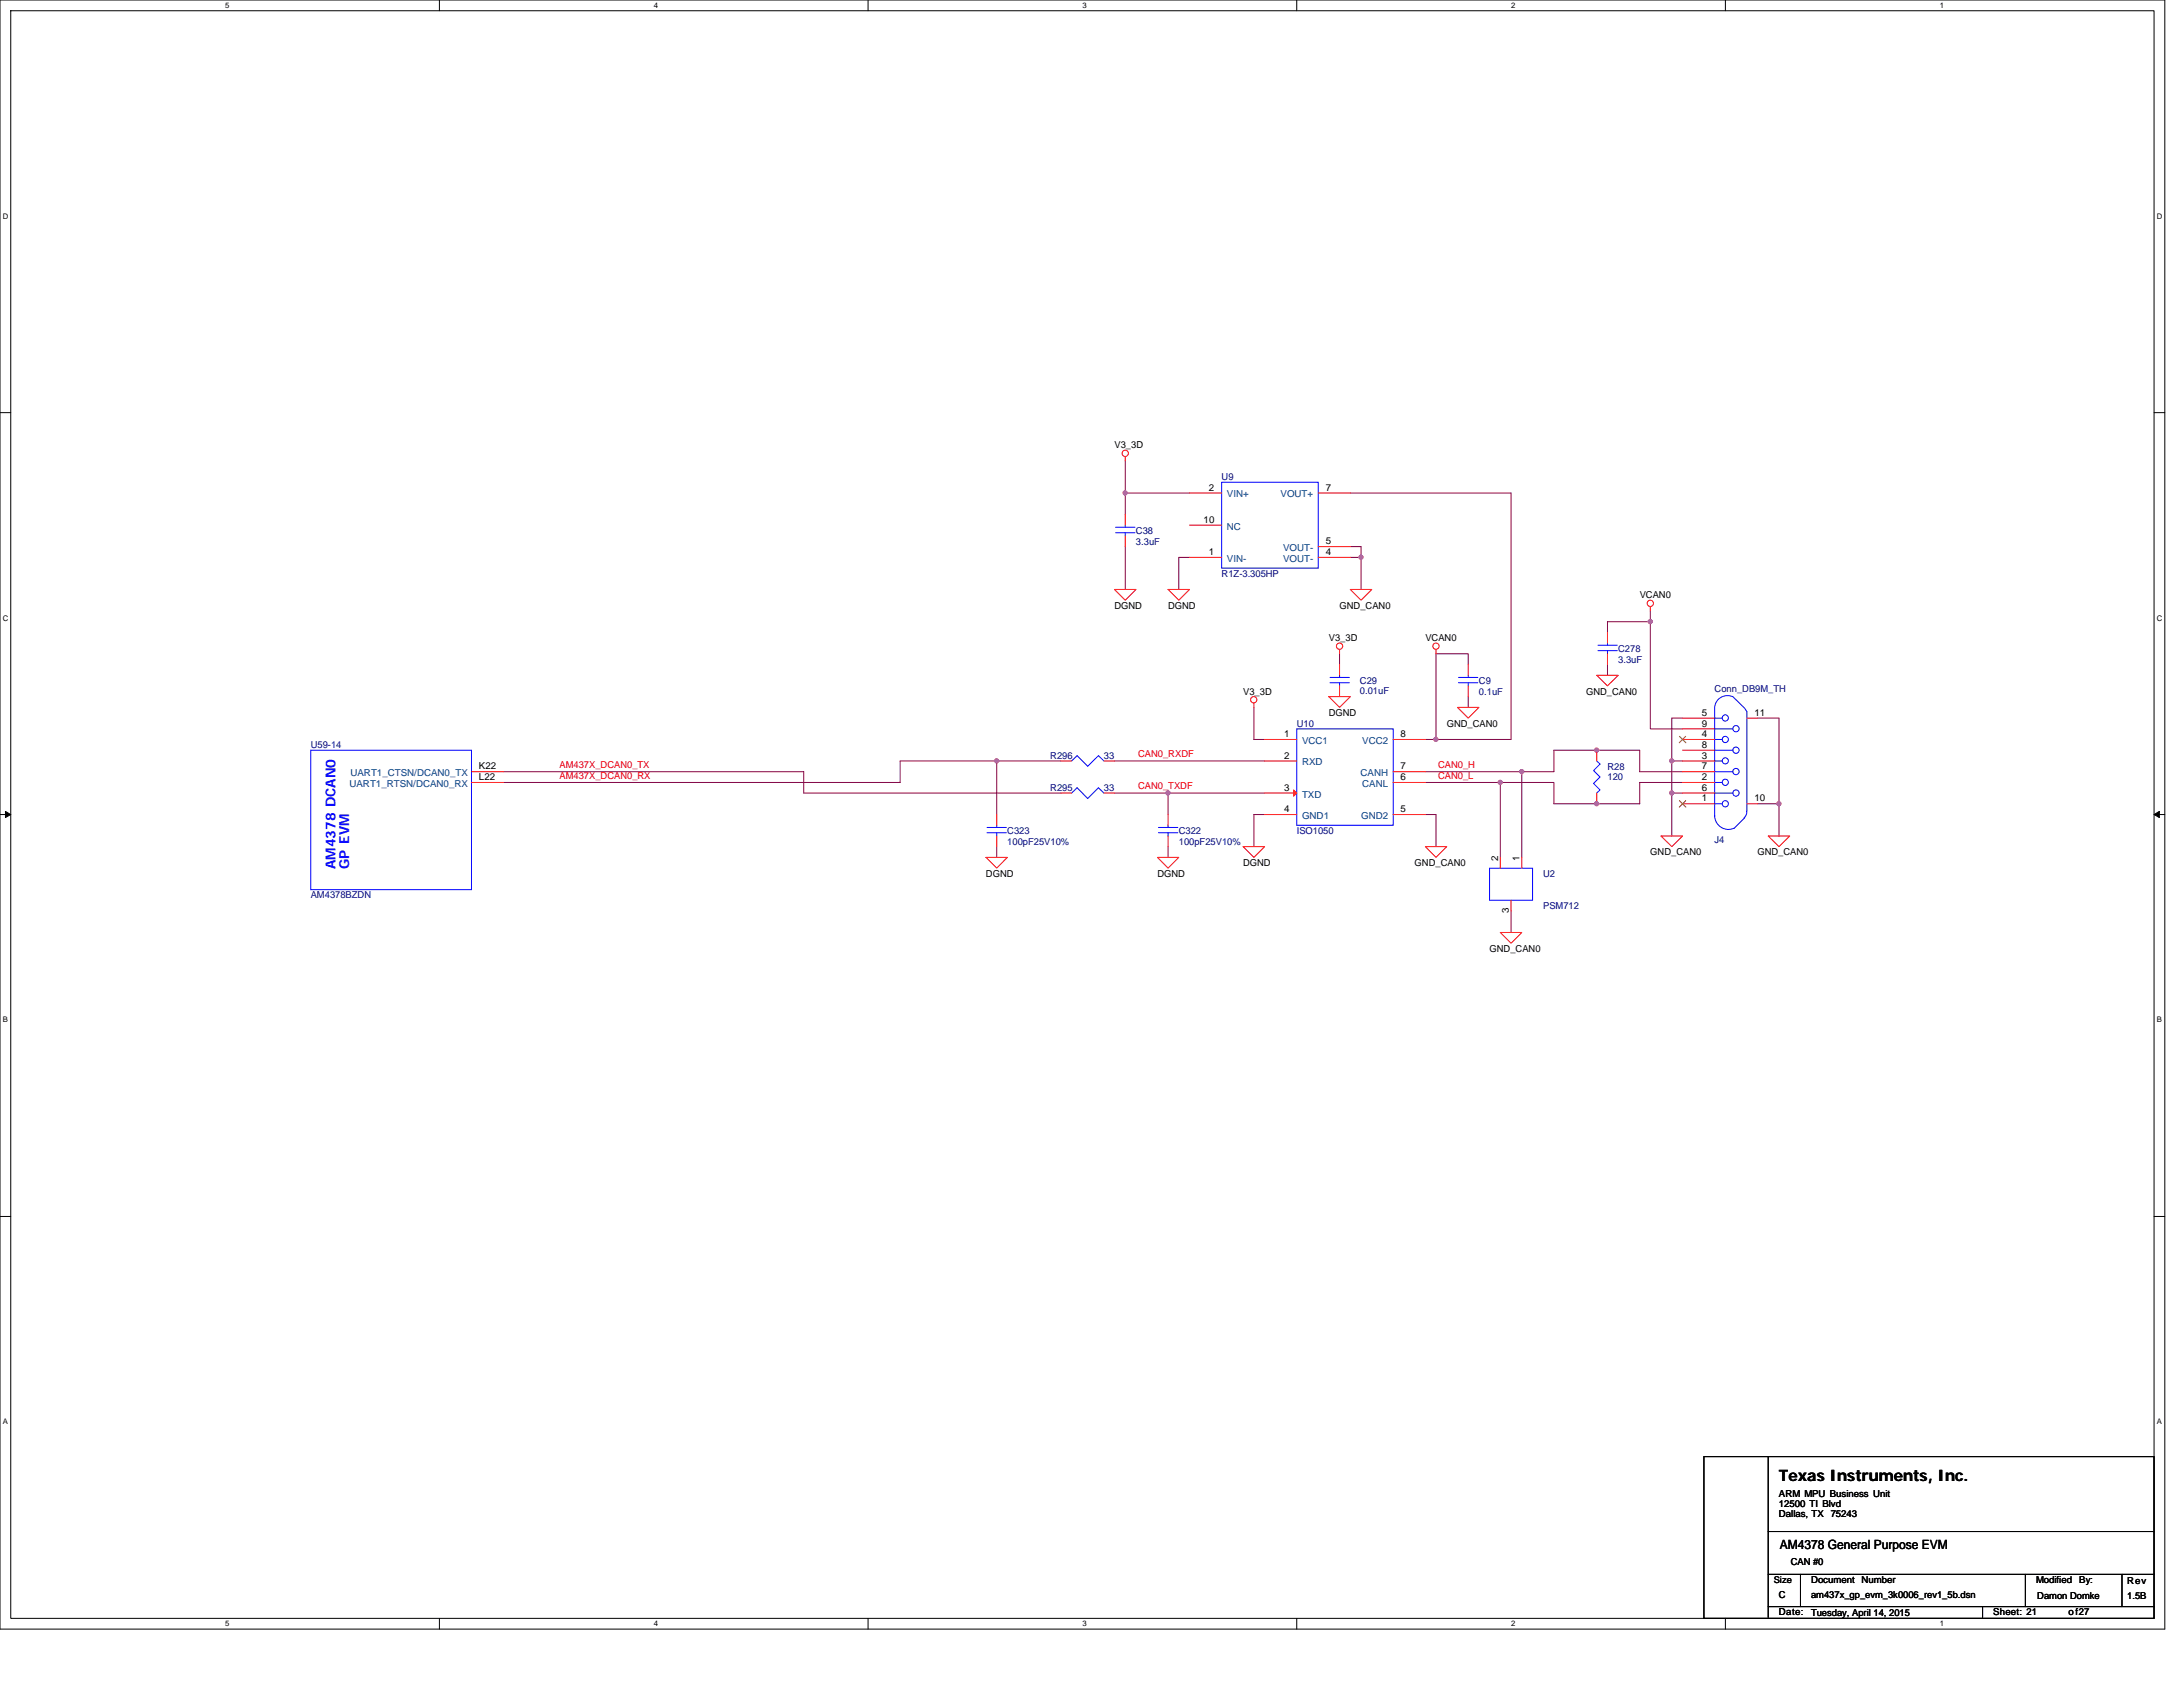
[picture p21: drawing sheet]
<svg xmlns="http://www.w3.org/2000/svg" width="279mm" height="216mm" viewBox="0 0 279 216" stroke-linecap="round" stroke-linejoin="round" font-family="sans-serif">
<defs><g id="words">
<text font-size="2" x="227.7" y="189.5">Texas Instruments, Inc.</text>
<g font-size="1.8" fill="#00f">
<text x="42.9" y="111.2" transform="rotate(-90 42.9 111.2)">AM4378 DCAN0</text>
<text x="44.7" y="111.2" transform="rotate(-90 44.7 111.2)">GP EVM</text>
</g>
<text font-size="1.6" x="227.8" y="198.2">AM4378 General Purpose EVM</text>
<g font-size="1.2">
<text x="142.6" y="57.4">V3_3D</text>
<text x="154.7" y="62.8">2</text>
<text x="169.7" y="62.8">7</text>
<text x="154.1" y="66.9">10</text>
<text x="154.7" y="71">1</text>
<text x="169.7" y="71">4</text>
<text x="169.7" y="69.7">5</text>
<text x="142.6" y="77.9">DGND</text>
<text x="149.5" y="77.9">DGND</text>
<text x="171.4" y="77.9">GND_CAN0</text>
<text x="209.9" y="76.6">VCAN0</text>
<text x="170.1" y="82">V3_3D</text>
<text x="182.4" y="82">VCAN0</text>
<text x="159.1" y="88.9">V3_3D</text>
<text x="203" y="88.9">GND_CAN0</text>
<text x="164.3" y="94.3">1</text>
<text x="170.1" y="91.7">DGND</text>
<text x="179.3" y="94.3">8</text>
<text x="185.2" y="93">GND_CAN0</text>
<text x="217.8" y="93">9</text>
<text x="217.8" y="95.7">8</text>
<text x="217.8" y="91.6">5</text>
<text x="217.8" y="94.3">4</text>
<text x="224.5" y="91.6">11</text>
<text x="61.3" y="98.5">K22</text>
<text x="61.3" y="99.8">L22</text>
<text x="164.3" y="101.2">3</text>
<text x="164.3" y="97.1">2</text>
<text x="179.3" y="98.5">7</text>
<text x="179.3" y="99.8">6</text>
<text x="217.8" y="98.5">7</text>
<text x="217.8" y="101.2">6</text>
<text x="217.8" y="97.1">3</text>
<text x="217.8" y="99.8">2</text>
<text x="164.3" y="103.9">4</text>
<text x="179.3" y="103.9">5</text>
<text x="217.8" y="102.6">1</text>
<text x="224.5" y="102.6">10</text>
<text x="126.2" y="112.2">DGND</text>
<text x="148.1" y="112.2">DGND</text>
<text x="159.1" y="110.8">DGND</text>
<text x="181.1" y="110.8">GND_CAN0</text>
<text x="191.7" y="110.2" transform="rotate(-90 191.7 110.2)">2</text>
<text x="194.5" y="110.2" transform="rotate(-90 194.5 110.2)">1</text>
<text x="211.2" y="109.5">GND_CAN0</text>
<text x="224.9" y="109.5">GND_CAN0</text>
<text x="193.1" y="116.9" transform="rotate(-90 193.1 116.9)">3</text>
<text x="190.6" y="121.8">GND_CAN0</text>
<text x="227.7" y="191.6">ARM MPU Business Unit</text>
<text x="227.7" y="192.9">12500 TI Blvd</text>
<text x="227.7" y="194.2">Dallas, TX</text>
<text x="234.3" y="194.2">75243</text>
<text x="227" y="202.6">Size</text>
<text x="229.2" y="200.3">CAN #0</text>
<text x="231.8" y="202.6">Document</text>
<text x="238.3" y="202.6">Number</text>
<text x="260.6" y="202.6">Modified</text>
<text x="266.1" y="202.6">By:</text>
<text x="272.3" y="202.8">Rev</text>
<text x="227.7" y="206.7">Date:</text>
<text x="227.7" y="204.5">C</text>
<text x="231.8" y="206.9">Tuesday, April 14, 2015</text>
<text x="231.8" y="204.5">am437x_gp_evm_3k0006_rev1_5b.dsn</text>
<text x="255.1" y="206.7">Sheet: 21</text>
<text x="260.8" y="204.7">Damon Domke</text>
<text x="264.7" y="206.7">of27</text>
<text x="272.3" y="204.7">1.5B</text>
</g>
<g font-size="1.2" fill="#000080">
<text x="156.4" y="61.5">U9</text>
<text x="145.4" y="68.3">C38</text>
<text x="145.4" y="69.7">3.3uF</text>
<text x="156.4" y="73.8">R1Z-3.305HP</text>
<text x="207.1" y="83.4">C278</text>
<text x="174.1" y="87.5">C29</text>
<text x="174.1" y="88.8">0.01uF</text>
<text x="189.3" y="87.5">C9</text>
<text x="189.3" y="88.9">0.1uF</text>
<text x="207.1" y="84.8">3.3uF</text>
<text x="219.5" y="88.6">Conn_DB9M_TH</text>
<text x="39.8" y="95.8">U59-14</text>
<text x="166" y="93">U10</text>
<text x="134.4" y="101.3">R295</text>
<text x="134.4" y="97.1">R296</text>
<text x="141.3" y="101.3">33</text>
<text x="141.3" y="97.1">33</text>
<text x="205.7" y="98.5">R28</text>
<text x="205.7" y="99.9">120</text>
<text x="128.9" y="106.7">C323</text>
<text x="150.9" y="106.7">C322</text>
<text x="166" y="106.7">ISO1050</text>
<text x="219.5" y="107.8">J4</text>
<text x="128.9" y="108.1">100pF25V10%</text>
<text x="150.9" y="108.1">100pF25V10%</text>
<text x="197.5" y="112.2">U2</text>
<text x="39.8" y="115">AM4378BZDN</text>
<text x="197.5" y="116.3">PSM712</text>
</g>
<g font-size="1.2" fill="#004080">
<text x="157" y="63.7">VIN+</text>
<text x="163.9" y="63.7">VOUT+</text>
<text x="157" y="71.9">VIN-</text>
<text x="157" y="67.8">NC</text>
<text x="164.2" y="71.9">VOUT-</text>
<text x="164.2" y="70.5">VOUT-</text>
<text x="166.6" y="95.2">VCC1</text>
<text x="174.3" y="95.2">VCC2</text>
<text x="44.7" y="100.7">UART1_RTSN/DCAN0_RX</text>
<text x="44.9" y="99.3">UART1_CTSN/DCAN0_TX</text>
<text x="166.6" y="98">RXD</text>
<text x="174.1" y="99.3">CANH</text>
<text x="174.3" y="100.7">CANL</text>
<text x="166.6" y="104.8">GND1</text>
<text x="166.6" y="102.1">TXD</text>
<text x="174.2" y="104.8">GND2</text>
</g>
<g font-size="1.2" fill="#f00">
<text x="71.6" y="98.3">AM437X_DCAN0_TX</text>
<text x="71.6" y="99.7">AM437X_DCAN0_RX</text>
<text x="145.7" y="96.9">CAN0_RXDF</text>
<text x="145.7" y="101">CAN0_TXDF</text>
<text x="184.1" y="98.3">CAN0_H</text>
<text x="184.1" y="99.7">CAN0_L</text>
</g>
<g font-size="1">
<text x="28.8" y="1">5</text>
<text x="83.7" y="1">4</text>
<text x="138.5" y="1">3</text>
<text x="193.4" y="1">2</text>
<text x="248.3" y="1">1</text>
<text x=".4" y="28">D</text>
<text x="276.1" y="28">D</text>
<text x=".4" y="79.4">C</text>
<text x="276.1" y="79.4">C</text>
<text x=".4" y="130.9">B</text>
<text x="276.1" y="130.9">B</text>
<text x=".4" y="182.3">A</text>
<text x="276.1" y="182.3">A</text>
<text x="28.8" y="208.2">5</text>
<text x="83.7" y="208.2">4</text>
<text x="138.5" y="208.2">3</text>
<text x="193.4" y="208.2">2</text>
<text x="248.3" y="208.2">1</text>
</g>
</g></defs>
<path d="M0 0h277.1v208.5h-277.1zM1.4 1.4h274.3v205.7h-274.3z" fill="none" stroke="#000" stroke-width=".13"/>
<g fill="#fff">
<path d="M28.8 .1h.6v1.1h-.6z"/>
<path d="M28.8 207.3h.6v1.1h-.6z"/>
</g>
<path d="M56.2 0v1.4M56.2 207.1v1.4" fill="none" stroke="#000" stroke-width=".13"/>
<g fill="#fff">
<path d="M83.7 .1h.5v1.1h-.5z"/>
<path d="M83.7 207.3h.5v1.1h-.5z"/>
</g>
<path d="M111.1 0v1.4M111.1 207.1v1.4" fill="none" stroke="#000" stroke-width=".13"/>
<g fill="#fff">
<path d="M138.5 .1h.6v1.1h-.6z"/>
<path d="M138.5 207.3h.6v1.1h-.6z"/>
</g>
<path d="M166 0v1.4M166 207.1v1.4" fill="none" stroke="#000" stroke-width=".13"/>
<g fill="#fff">
<path d="M193.4 .1h.6v1.1h-.6z"/>
<path d="M193.4 207.3h.6v1.1h-.6z"/>
</g>
<path d="M220.8 0v1.4M220.8 207.1v1.4" fill="none" stroke="#000" stroke-width=".13"/>
<g fill="#fff">
<path d="M248.3 .1h.5v1.1h-.5z"/>
<path d="M248.3 207.3h.5v1.1h-.5z"/>
<path d="M.4 27.1h.7v1.1h-.7z"/>
<path d="M276.1 27.1h.7v1.1h-.7z"/>
<path d="M.4 78.5h.7v1.1h-.7z"/>
<path d="M276.1 78.5h.7v1.1h-.7z"/>
</g>
<path d="M0 52.8h1.4M275.7 52.8h1.4" fill="none" stroke="#000" stroke-width=".13"/>
<g fill="#fff">
<path d="M.4 130h.6v1.1h-.6z"/>
<path d="M276.1 130h.6v1.1h-.6z"/>
</g>
<path d="M0 104.2h1.4M275.7 104.2h1.4" fill="none" stroke="#000" stroke-width=".13"/>
<path d="M.7 103.8l.7 .4-.7 .4zM275.7 104.2l.7-.4v.8z" fill="#000" stroke="#000" stroke-width=".13"/>
<g fill="#fff">
<path d="M.4 181.4h.6v1.1h-.6z"/>
<path d="M276.1 181.4h.6v1.1h-.6z"/>
</g>
<path d="M0 155.7h1.4M275.7 155.7h1.4M218.1 186.4h57.6v20.7h-57.6zM226.3 186.4v20.6M226.3 196h49.4M226.3 201.5h49.4M226.3 205.6h49.4M230.4 201.5v4.1M253.7 205.6v1.4M259.2 201.5v4.1M271.6 201.5v4.1" fill="none" stroke="#000" stroke-width=".13"/>
<g fill="none" stroke="#800040" stroke-width=".13">
<path d="M144 59v4.1M144 63.1h8.3M144 63.1v2.7M144 70v5.4M152.3 71.3h-1.4v4.1M172.8 63.1h20.6v31.5h-9.6M172.8 71.3h1.4v4.1M172.8 70h1.4v1.3M211.2 79.6h-5.5v1.3M211.2 78.2v1.4M211.2 79.6v13.7h4.1M64.5 98.8h38.4v2.7h32.9"/>
<path d="M127.6 97.4h8.2M127.6 97.4h-12.4v2.7h-50.7M127.6 97.4v6.8M142.6 97.4h19.3M160.5 90.5v4.1h1.4M171.4 83.7v1.3M182.4 94.6h1.4M182.4 98.8h12.4M187.9 85v-1.3h-4.1v10.9M187.9 89.2v1.3M194.8 98.8h4.1v-2.8h11v2.8h5.4M194.8 98.8v10.9"/>
<path d="M205.7 85v1.4M214 97.4v4.1h1.3M215.3 91.9h-1.3v5.5h1.3M224.9 91.9h2.8v11M127.6 108.4v1.3M142.6 101.5h6.9v2.7M149.5 101.5h12.4M149.5 108.4v1.3M161.9 104.2h-1.4v4.2M182.4 104.2h1.4v4.2M182.4 100.1h9.6M192 100.1v9.6"/>
<path d="M192 100.1h6.9v2.8h11v-2.8h5.4M193.4 116.6v2.7M214 101.5v5.5M224.9 102.9h2.8M227.7 102.9v4.1"/>
</g>
<g fill="#f0f" stroke="#f0f" stroke-width=".13">
<circle cx="214" cy="101.5" r=".27"/>
<circle cx="227.7" cy="102.9" r=".27"/>
<circle cx="214" cy="97.4" r=".27"/>
<circle cx="183.8" cy="94.6" r=".27"/>
<circle cx="149.5" cy="101.5" r=".27"/>
<circle cx="194.8" cy="98.8" r=".27"/>
<circle cx="192" cy="100.1" r=".27"/>
<circle cx="174.2" cy="71.3" r=".27"/>
<circle cx="144" cy="63.1" r=".27"/>
<circle cx="211.2" cy="79.6" r=".27"/>
<circle cx="127.6" cy="97.4" r=".27"/>
<circle cx="204.4" cy="96" r=".27"/>
<circle cx="204.4" cy="102.9" r=".27"/>
</g>
<g fill="none" stroke="#f00" stroke-width=".13">
<path d="M144 58.4v.6M142.6 75.4h2.8l-1.4 1.4zM144 65.8v1.4M144 68.6v1.4M149.5 75.4h2.8l-1.4 1.4zM152.3 71.3h4.1M152.3 63.1h4.1M152.3 67.2h4.1M168.7 71.3h4.1M168.7 70h4.1M168.7 63.1h4.1M172.8 75.4h2.8l-1.4 1.4z"/>
<path d="M211.2 77.6v.6M60.3 98.8h4.2M135.8 97.4h1.4M141.3 97.4h1.3M160.5 90v.5M161.9 94.6h4.1M161.9 97.4h4.1M170.1 89.2h2.7l-1.3 1.3zM171.4 83.1v.6M171.4 85v1.4M171.4 87.8v1.4M178.3 94.6h4.1"/>
<path d="M178.3 98.8h4.1M183.8 83.1v.6M186.5 90.5h2.8l-1.4 1.4zM187.9 85v1.4M187.9 87.8v1.4M204.4 86.4h2.7l-1.4 1.4zM204.4 96v1.4M205.7 80.9v1.4M205.7 83.7v1.3M215.3 93.3h4.2M215.3 96h4.2M215.3 98.8h4.2"/>
<path d="M215.3 91.9h4.2M215.3 94.6h4.2M215.3 97.4h4.2M223.6 91.9h1.3M60.3 100.1h4.2M126.2 109.7h2.7l-1.3 1.4zM127.6 104.2v1.4M127.6 107v1.4M135.8 101.5h1.4M141.3 101.5h1.3M148.1 109.7h2.8l-1.4 1.4zM149.5 104.2v1.4"/>
<path d="M149.5 107v1.4M159.1 108.4h2.8l-1.4 1.3zM161.9 104.2h4.1M161.9 101.5h4.1M178.3 104.2h4.1M178.3 100.1h4.1M182.4 108.4h2.8l-1.4 1.3zM192 119.3h2.8l-1.4 1.4zM192 109.7v1.4M193.4 115.2v1.4M194.8 109.7v1.4M204.4 101.5v1.4"/>
<path d="M212.6 107h2.7l-1.3 1.4zM215.3 101.5h4.2M215.3 100.1h4.2M215.3 102.9h4.2M223.6 102.9h1.3M226.3 107h2.8l-1.4 1.4z"/>
<circle cx="144" cy="58" r=".4"/>
<circle cx="211.2" cy="77.2" r=".4"/>
<circle cx="160.5" cy="89.6" r=".4"/>
<circle cx="171.4" cy="82.7" r=".4"/>
<circle cx="183.8" cy="82.7" r=".4"/>
</g>
<g fill="none" stroke="#00f" stroke-width=".13">
<path d="M142.8 68.2h2.5M142.8 67.5h2.5M144 67.2v.3M144 68.2v.4M156.4 61.7h12.3v11h-12.3zM39.8 96h20.5v17.9h-20.5zM137.2 97.4l.7-.7 1.3 1.4 1.4-1.4 .7 .7M166 93.3h12.3v12.3h-12.3zM170.2 87.4h2.5M170.2 86.7h2.5M171.4 86.4v.3M171.4 87.4v.4"/>
<path d="M186.7 87.4h2.4M186.7 86.7h2.4M187.9 86.4v.3M187.9 87.4v.4M204.4 97.4l.4 .4-.8 .8 .8 .8-.8 .9 .8 .8-.4 .4M204.5 83.3h2.5M204.5 82.6h2.5M205.7 82.3v.3M205.7 83.3v.4M219.5 98.8h2.3M219.5 97.4h.9M219.5 94.6h.9"/>
<path d="M219.5 96h2.3M219.5 93.3h2.3M219.5 91.9h.9M126.3 106.6h2.5M126.3 105.9h2.5M127.6 105.6v.3M127.6 106.6v.4M137.2 101.5l.7-.7 1.3 1.4 1.4-1.4 .7 .7M148.3 106.6h2.4M148.3 105.9h2.4M149.5 105.6v.3M149.5 106.6v.4"/>
<path d="M190.6 111.1h5.6v4.1h-5.6zM219.5 102.9h.9M219.5 101.5h2.3M219.5 100.1h.9M219.5 104.4v-.1a1.76 1.76 0 0 0 2.4 1.7M223.3 104.6l-1.4 1.4M223.5 103.8l.1 .1a.86 .86 0 0 1-.4 .8M223.6 103.8v-12.7l-.3-.4-1.5-1.5a1.65 1.65 0 0 0-2.3 1.5v13.8"/>
<circle cx="220.8" cy="94.6" r=".4"/>
<circle cx="220.8" cy="91.9" r=".4"/>
<circle cx="220.8" cy="97.4" r=".39"/>
<circle cx="222.2" cy="96" r=".4"/>
<circle cx="222.2" cy="98.7" r=".4"/>
<circle cx="222.2" cy="93.3" r=".4"/>
<circle cx="220.8" cy="100.1" r=".4"/>
<circle cx="220.8" cy="102.9" r=".4"/>
<circle cx="222.2" cy="101.5" r=".4"/>
</g>
<path d="M165.6 101.1l.4 .4-.4 .4z" fill="#f00" stroke="#f00" stroke-width=".13"/>
<path d="M214.9 94.2l.9 .9M215.8 94.2l-.9 .9M214.9 102.5l.9 .8M215.8 102.5l-.9 .8" fill="none" stroke="#804000" stroke-width=".13"/>
<use href="#words"/>
</svg>
